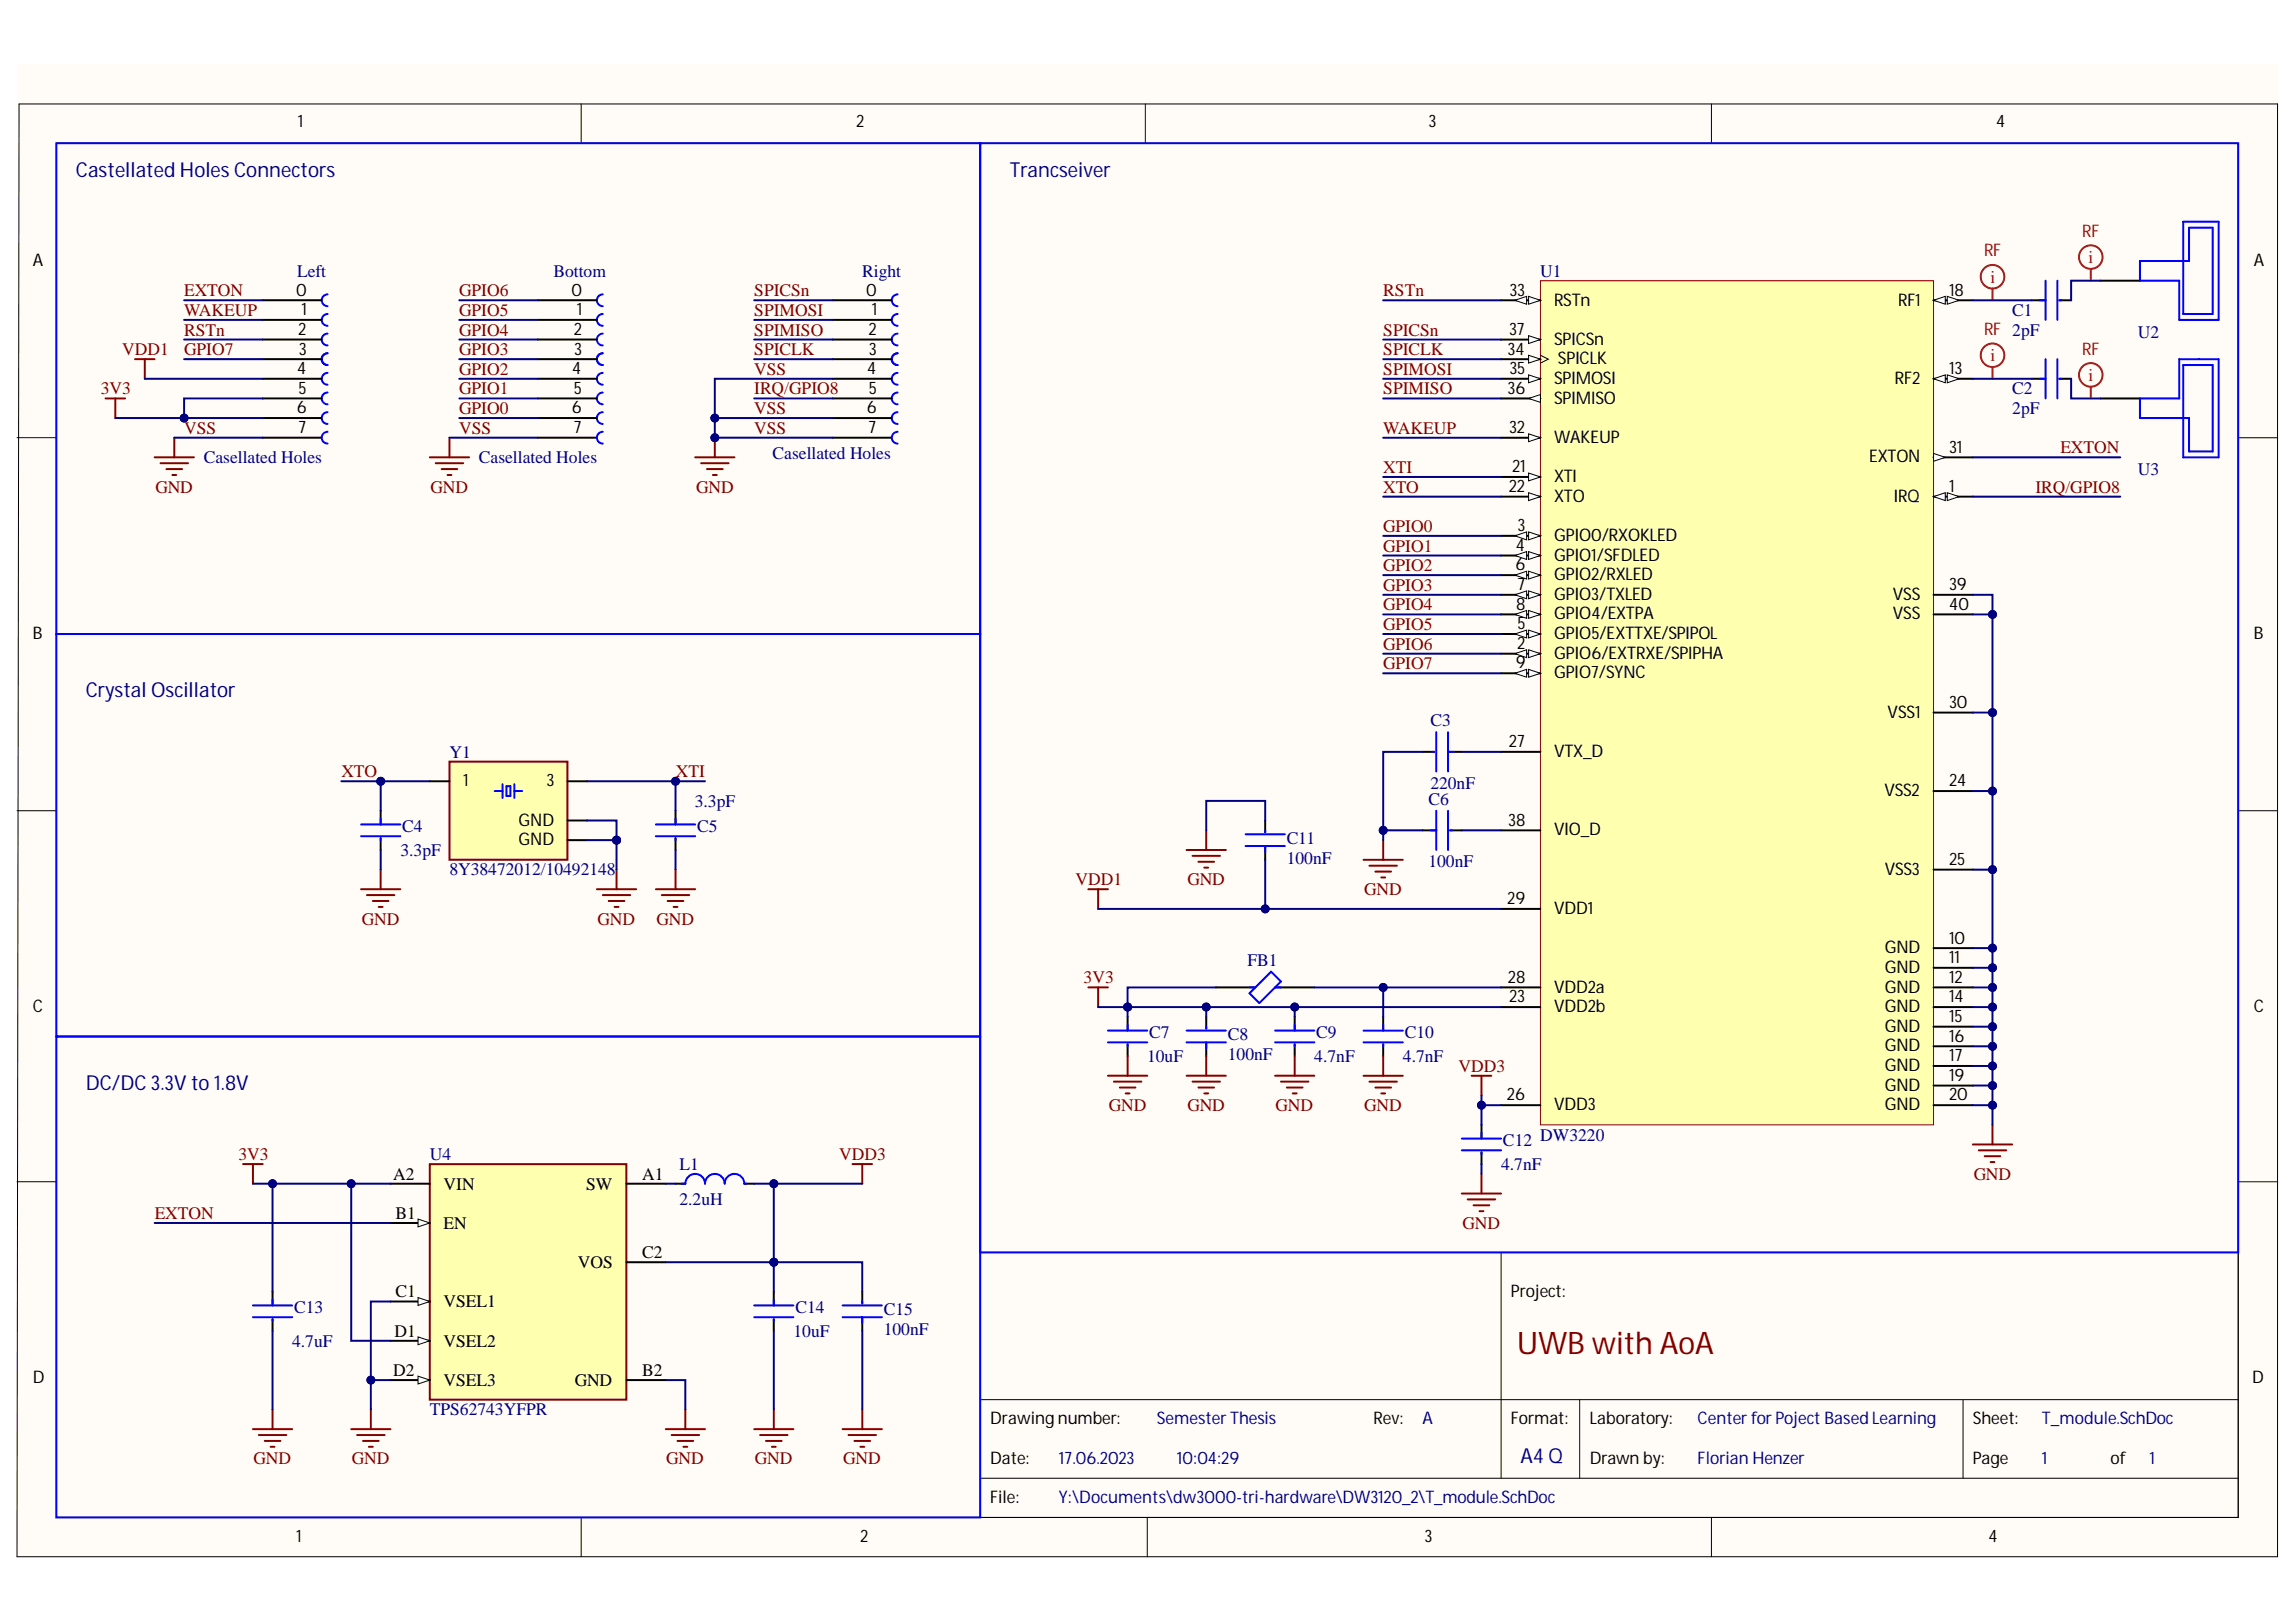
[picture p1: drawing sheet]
<svg xmlns="http://www.w3.org/2000/svg" width="297mm" height="210mm" viewBox="0 0 297 210" stroke-linecap="round" stroke-linejoin="round" font-family="sans-serif">
<defs><g id="words">
<text font-size="4" fill="#800000" x="196.2" y="175.2">UWB with AoA</text>
<g font-size="2.7" fill="#000080">
<text x="9.8" y="22.9">Castellated HolesConnectors</text>
<text x="130.6" y="22.9">Trancseiver</text>
<text x="11.1" y="90.2">Crystal Oscillator</text>
<text x="11.1" y="141">DC/DC 3.3V to 1.8V</text>
<text x="196.7" y="189.3">A4 Q</text>
</g>
<g font-size="2.3" fill="#000080">
<text x="38.4" y="35.8">Left</text>
<text x="71.6" y="35.8">Bottom</text>
<text x="111.5" y="35.8">Right</text>
<text x="199.3" y="35.8">U1</text>
<text x="260.3" y="40.9">C1</text>
<text x="276.6" y="43.7">U2</text>
<text x="260.3" y="53.6">2pF</text>
<text x="260.3" y="51">C2</text>
<text x="26.4" y="59.9">Casellated Holes</text>
<text x="62" y="59.9">Casellated Holes</text>
<text x="100" y="59.4">Casellated Holes</text>
<text x="276.6" y="61.5">U3</text>
<text x="185.1" y="94">C3</text>
<text x="58.1" y="98">Y1</text>
<text x="52" y="107.7">C4</text>
<text x="89.9" y="104.4">3.3pF</text>
<text x="90.2" y="107.7">C5</text>
<text x="184.8" y="104.1">C6</text>
<text x="185.1" y="102.1">220nF</text>
<text x="51.8" y="110.7">3.3pF</text>
<text x="58.1" y="113.3">8Y38472012/10492148</text>
<text x="166.5" y="111.7">100nF</text>
<text x="166.5" y="109.2">C11</text>
<text x="184.8" y="112.3">100nF</text>
<text x="161.4" y="125">FB1</text>
<text x="148.4" y="137.4">10uF</text>
<text x="148.7" y="134.4">C7</text>
<text x="158.9" y="137.2">100nF</text>
<text x="158.9" y="134.6">C8</text>
<text x="170" y="137.4">4.7nF</text>
<text x="170.3" y="134.4">C9</text>
<text x="181.5" y="137.4">4.7nF</text>
<text x="181.8" y="134.4">C10</text>
<text x="194.4" y="148.4">C12</text>
<text x="199.3" y="147.6">DW3220</text>
<text x="55.6" y="150.1">U4</text>
<text x="87.9" y="156">2.2uH</text>
<text x="87.9" y="151.4">L1</text>
<text x="194.2" y="151.4">4.7nF</text>
<text x="38" y="170">C13</text>
<text x="102.7" y="173">10uF</text>
<text x="102.9" y="170">C14</text>
<text x="114.3" y="172.8">100nF</text>
<text x="114.3" y="170.2">C15</text>
<text x="37.8" y="174.3">4.7uF</text>
<text x="55.6" y="183.2">TPS62743YFPR</text>
</g>
<g font-size="2.3" fill="#f00">
<text x="270.2" y="34">i</text>
<text x="257.5" y="36.6">i</text>
<text x="257.5" y="46.7">i</text>
<text x="270.2" y="49.3">i</text>
</g>
<g font-size="2.3" fill="#800000">
<text x="23.8" y="38.4">EXTON</text>
<text x="23.8" y="40.9">WAKEUP</text>
<text x="59.4" y="38.4">GPIO6</text>
<text x="59.4" y="40.9">GPIO5</text>
<text x="97.6" y="40.9">SPIMOSI</text>
<text x="97.6" y="38.4">SPICSn</text>
<text x="179" y="38.4">RSTn</text>
<text x="15.8" y="46">VDD1</text>
<text x="23.8" y="43.4">RSTn</text>
<text x="23.8" y="46">GPIO7</text>
<text x="59.4" y="43.4">GPIO4</text>
<text x="59.4" y="46">GPIO3</text>
<text x="97.6" y="46">SPICLK</text>
<text x="97.6" y="43.4">SPIMISO</text>
<text x="179" y="43.4">SPICSn</text>
<text x="179" y="46">SPICLK</text>
<text x="13" y="51">3V3</text>
<text x="59.4" y="48.5">GPIO2</text>
<text x="59.4" y="51">GPIO1</text>
<text x="59.4" y="53.6">GPIO0</text>
<text x="97.6" y="53.6">VSS</text>
<text x="97.6" y="51">IRQ/GPIO8</text>
<text x="97.6" y="48.5">VSS</text>
<text x="179" y="48.5">SPIMOSI</text>
<text x="179" y="51">SPIMISO</text>
<text x="23.8" y="56.1">VSS</text>
<text x="59.4" y="56.1">VSS</text>
<text x="97.6" y="56.1">VSS</text>
<text x="179" y="56.1">WAKEUP</text>
<text x="266.6" y="58.6">EXTON</text>
<text x="20.1" y="63.8">GND</text>
<text x="55.7" y="63.8">GND</text>
<text x="90.1" y="63.8">GND</text>
<text x="179" y="61.2">XTI</text>
<text x="179" y="63.8">XTO</text>
<text x="263.3" y="63.8">IRQ/GPIO8</text>
<text x="179" y="71.4">GPIO1</text>
<text x="179" y="68.8">GPIO0</text>
<text x="179" y="76.4">GPIO3</text>
<text x="179" y="73.9">GPIO2</text>
<text x="179" y="81.5">GPIO5</text>
<text x="179" y="79">GPIO4</text>
<text x="179" y="84.1">GPIO6</text>
<text x="179" y="86.6">GPIO7</text>
<text x="44.2" y="100.6">XTO</text>
<text x="87.4" y="100.6">XTI</text>
<text x="46.8" y="119.7">GND</text>
<text x="77.3" y="119.7">GND</text>
<text x="84.9" y="119.7">GND</text>
<text x="139.1" y="114.5">VDD1</text>
<text x="153.6" y="114.5">GND</text>
<text x="176.5" y="115.8">GND</text>
<text x="140.2" y="127.3">3V3</text>
<text x="143.5" y="143.8">GND</text>
<text x="153.6" y="143.8">GND</text>
<text x="165" y="143.8">GND</text>
<text x="176.5" y="143.8">GND</text>
<text x="188.7" y="138.7">VDD3</text>
<text x="30.8" y="150.1">3V3</text>
<text x="108.6" y="150.1">VDD3</text>
<text x="255.3" y="152.7">GND</text>
<text x="20" y="157.7">EXTON</text>
<text x="189.2" y="159">GND</text>
<text x="32.8" y="189.5">GND</text>
<text x="45.5" y="189.5">GND</text>
<text x="86.2" y="189.5">GND</text>
<text x="97.7" y="189.5">GND</text>
<text x="109.1" y="189.5">GND</text>
</g>
<g font-size="2.3">
<text x="50.9" y="152.7">A2</text>
<text x="57.4" y="153.9">VIN</text>
<text x="75.8" y="153.9">SW</text>
<text x="83.1" y="152.7">A1</text>
<text x="51.2" y="157.7">B1</text>
<text x="57.4" y="159">EN</text>
<text x="51.2" y="167.9">C1</text>
<text x="74.8" y="164.1">VOS</text>
<text x="83.1" y="162.8">C2</text>
<text x="51" y="173">D1</text>
<text x="57.4" y="169.2">VSEL1</text>
<text x="50.9" y="178.1">D2</text>
<text x="57.4" y="174.3">VSEL2</text>
<text x="57.4" y="179.3">VSEL3</text>
<text x="74.4" y="179.3">GND</text>
<text x="83.1" y="178.1">B2</text>
</g>
<g font-size="2.2">
<text x="38.6" y="16.4">1</text>
<text x="110.8" y="16.4">2</text>
<text x="184.8" y="16.4">3</text>
<text x="258.3" y="16.4">4</text>
<text x="4.2" y="34.4">A</text>
<text x="291.6" y="34.4">A</text>
<text x="38.3" y="38.3">0</text>
<text x="39" y="40.8">1</text>
<text x="73.9" y="38.3">0</text>
<text x="74.6" y="40.8">1</text>
<text x="112.1" y="38.3">0</text>
<text x="112.8" y="40.8">1</text>
<text x="195.3" y="38.3">33</text>
<text x="201" y="39.5">RSTn</text>
<text x="245.6" y="39.5">RF1</text>
<text x="252.2" y="38.3">18</text>
<text x="38.6" y="43.3">2</text>
<text x="38.7" y="45.9">3</text>
<text x="74.2" y="43.3">2</text>
<text x="74.3" y="45.9">3</text>
<text x="112.4" y="43.3">2</text>
<text x="112.4" y="45.9">3</text>
<text x="195" y="45.9">34</text>
<text x="195.2" y="43.3">37</text>
<text x="201" y="44.6">SPICSn</text>
<text x="201.6" y="47.1">SPICLK</text>
<text x="38.4" y="53.5">6</text>
<text x="38.4" y="48.4">4</text>
<text x="38.6" y="51">5</text>
<text x="74" y="53.5">6</text>
<text x="74" y="48.4">4</text>
<text x="74.2" y="51">5</text>
<text x="112.1" y="53.5">6</text>
<text x="112.2" y="48.4">4</text>
<text x="112.4" y="51">5</text>
<text x="195" y="51">36</text>
<text x="195.3" y="48.4">35</text>
<text x="201" y="49.7">SPIMOSI</text>
<text x="201" y="52.2">SPIMISO</text>
<text x="245.1" y="49.7">RF2</text>
<text x="252.2" y="48.4">13</text>
<text x="38.6" y="56">7</text>
<text x="74.2" y="56">7</text>
<text x="112.4" y="56">7</text>
<text x="195.2" y="56">32</text>
<text x="201" y="57.3">WAKEUP</text>
<text x="241.8" y="59.8">EXTON</text>
<text x="252.2" y="58.6">31</text>
<text x="195.2" y="63.7">22</text>
<text x="195.6" y="61.1">21</text>
<text x="201" y="62.4">XTI</text>
<text x="201" y="64.9">XTO</text>
<text x="245" y="64.9">IRQ</text>
<text x="252.2" y="63.7">1</text>
<text x="196.1" y="71.3">4</text>
<text x="196.3" y="68.8">3</text>
<text x="201" y="70">GPIO0/RXOKLED</text>
<text x="196.1" y="73.8">6</text>
<text x="196.3" y="76.4">7</text>
<text x="201" y="72.6">GPIO1/SFDLED</text>
<text x="201" y="75.1">GPIO2/RXLED</text>
<text x="201" y="77.6">GPIO3/TXLED</text>
<text x="244.9" y="77.6">VSS</text>
<text x="252.2" y="76.4">39</text>
<text x="4.2" y="82.7">B</text>
<text x="196.1" y="78.9">8</text>
<text x="196.3" y="84">2</text>
<text x="196.3" y="81.4">5</text>
<text x="201" y="82.7">GPIO5/EXTTXE/SPIPOL</text>
<text x="201" y="80.2">GPIO4/EXTPA</text>
<text x="244.9" y="80.2">VSS</text>
<text x="252.2" y="78.9">40</text>
<text x="291.6" y="82.7">B</text>
<text x="196.1" y="86.5">9</text>
<text x="201" y="85.2">GPIO6/EXTRXE/SPIPHA</text>
<text x="201" y="87.8">GPIO7/SYNC</text>
<text x="244.2" y="92.9">VSS1</text>
<text x="252.2" y="91.6">30</text>
<text x="59.9" y="101.8">1</text>
<text x="70.7" y="101.8">3</text>
<text x="195.2" y="96.7">27</text>
<text x="201" y="98">VTX_D</text>
<text x="252.2" y="101.8">24</text>
<text x="67.1" y="106.8">GND</text>
<text x="195.1" y="106.8">38</text>
<text x="243.8" y="103">VSS2</text>
<text x="67.1" y="109.4">GND</text>
<text x="201" y="108.1">VIO_D</text>
<text x="243.8" y="113.2">VSS3</text>
<text x="252.2" y="111.9">25</text>
<text x="195" y="117">29</text>
<text x="201" y="118.3">VDD1</text>
<text x="243.8" y="123.4">GND</text>
<text x="243.8" y="125.9">GND</text>
<text x="252.2" y="122.1">10</text>
<text x="252.2" y="124.6">11</text>
<text x="4.2" y="131">C</text>
<text x="195.1" y="127.2">28</text>
<text x="195.2" y="129.7">23</text>
<text x="201" y="128.4">VDD2a</text>
<text x="201" y="131">VDD2b</text>
<text x="243.8" y="128.4">GND</text>
<text x="243.8" y="131">GND</text>
<text x="252.2" y="127.2">12</text>
<text x="252.2" y="129.7">14</text>
<text x="291.6" y="131">C</text>
<text x="243.8" y="133.5">GND</text>
<text x="243.8" y="136.1">GND</text>
<text x="252.2" y="132.3">15</text>
<text x="252.2" y="134.8">16</text>
<text x="252.2" y="137.3">17</text>
<text x="195" y="142.4">26</text>
<text x="201" y="143.7">VDD3</text>
<text x="243.8" y="138.6">GND</text>
<text x="243.8" y="141.1">GND</text>
<text x="243.8" y="143.7">GND</text>
<text x="252.2" y="139.9">19</text>
<text x="252.2" y="142.4">20</text>
<text x="195.5" y="167.8">Project:</text>
<text x="4.2" y="179">D</text>
<text x="291.4" y="179">D</text>
<text x="128.1" y="184.3">Drawing number:</text>
<text x="177.7" y="184.3">Rev:</text>
<text x="195.5" y="184.3">Format:</text>
<text x="205.7" y="184.3">Laboratory:</text>
<text x="255.2" y="184.3">Sheet:</text>
<text x="128.1" y="189.4">Date:</text>
<text x="205.7" y="189.4">Drawn by:</text>
<text x="255.2" y="189.4">Page</text>
<text x="273" y="189.4">of</text>
<text x="128.1" y="194.5">File:</text>
<text x="38.3" y="199.6">1</text>
<text x="111.3" y="199.6">2</text>
<text x="184.3" y="199.6">3</text>
<text x="257.2" y="199.6">4</text>
</g>
<g font-size="2.2" fill="#f00">
<text x="256.7" y="33.2">RF</text>
<text x="269.4" y="30.6">RF</text>
<text x="256.7" y="43.3">RF 2pF</text>
<text x="269.4" y="45.9">RF</text>
</g>
<g font-size="2.2" fill="#000080">
<text x="149.7" y="184.3">SemesterThesis</text>
<text x="184" y="184.3">A</text>
<text x="219.6" y="184.3">CenterforPojectBased Learning</text>
<text x="264.1" y="184.3">T_module.SchDoc</text>
<text x="137" y="189.4">17.06.2023</text>
<text x="152.3" y="189.4">10:04:29</text>
<text x="219.6" y="189.4">Florian Henzer</text>
<text x="264.1" y="189.4">1</text>
<text x="278.1" y="189.4">1</text>
<text x="137" y="194.5">Y:\Documents\dw3000-tri-hardware\DW3120_2\T_module.SchDoc</text>
</g>
</g></defs>
<g fill="#fffcf8">
<path d="M2.2 8.4h292.5v193.1h-292.5z" fill-rule="evenodd"/>
<path d="M2.2 8.4h292.5v193.1h-292.5z" fill-rule="evenodd"/>
</g>
<g fill="none" stroke="#000" stroke-width=".13">
<path d="M2.5 13.5h292.2v188h-292.5zM7.3 18.5h282.3v177.9h-282.3zM75.2 13.5v5M148.2 13.5v5M221.4 13.5v5M2.2 56.6h5.1M289.6 56.6h5.1M2.2 104.9h5.1M289.6 104.9h5.1M2.2 152.9h5.1M289.6 152.9h5.1M194.2 162.1v29.2"/>
<path d="M289.6 162.1h-162.8v34.3M75.2 196.4v5.1M126.8 181.1h162.8M126.8 191.3h162.8M148.4 196.4v5.1M204.4 181.1v10.2M221.4 196.4v5.1M254 181.1v10.2"/>
</g>
<g fill="none" stroke="#00f" stroke-width=".25">
<path d="M7.3 18.5h119.5v63.5h-119.5zM42.4 38.1a.76 .76 0 0 0-.8 .8 .76 .76 0 0 0 .8 .7M78 38.1a.76 .76 0 0 0-.8 .8 .76 .76 0 0 0 .8 .7M116.1 38.1a.76 .76 0 0 0-.7 .8 .76 .76 0 0 0 .7 .7M42.4 40.6a.76 .76 0 0 0-.8 .8 .76 .76 0 0 0 .8 .8M42.4 45.7a.76 .76 0 0 0-.8 .8 .76 .76 0 0 0 .8 .7M42.4 43.2a.76 .76 0 0 0-.8 .7 .76 .76 0 0 0 .8 .8M42.4 48.3a.76 .76 0 0 0-.8 .7 .76 .76 0 0 0 .8 .8M42.4 53.3a.76 .76 0 0 0-.8 .8 .76 .76 0 0 0 .8 .8M42.4 50.8a.76 .76 0 0 0-.8 .8 .76 .76 0 0 0 .8 .7M42.4 55.9a.76 .76 0 0 0-.8 .7 .76 .76 0 0 0 .8 .8M78 40.6a.76 .76 0 0 0-.8 .8 .76 .76 0 0 0 .8 .8"/>
<path d="M78 45.7a.76 .76 0 0 0-.8 .8 .76 .76 0 0 0 .8 .7M78 43.2a.76 .76 0 0 0-.8 .7 .76 .76 0 0 0 .8 .8M78 48.3a.76 .76 0 0 0-.8 .7 .76 .76 0 0 0 .8 .8M78 53.3a.76 .76 0 0 0-.8 .8 .76 .76 0 0 0 .8 .8M78 50.8a.76 .76 0 0 0-.8 .8 .76 .76 0 0 0 .8 .7M78 55.9a.76 .76 0 0 0-.8 .7 .76 .76 0 0 0 .8 .8M116.1 40.6a.76 .76 0 0 0-.7 .8 .76 .76 0 0 0 .7 .8M116.1 45.7a.76 .76 0 0 0-.7 .8 .76 .76 0 0 0 .7 .7M116.1 43.2a.76 .76 0 0 0-.7 .7 .76 .76 0 0 0 .7 .8M116.1 48.3a.76 .76 0 0 0-.7 .7 .76 .76 0 0 0 .7 .8M116.1 53.3a.76 .76 0 0 0-.7 .8 .76 .76 0 0 0 .7 .8M116.1 50.8a.76 .76 0 0 0-.7 .8 .76 .76 0 0 0 .7 .7"/>
<path d="M116.1 55.9a.76 .76 0 0 0-.7 .7 .76 .76 0 0 0 .7 .8"/>
</g>
<g fill="none" stroke="#000" stroke-width=".25">
<path d="M34 38.9h7.6M69.6 38.9h7.6M107.7 38.9h7.7M34 41.4h7.6M34 46.5h7.6M34 49h7.6M34 51.6h7.6M34 54.1h7.6M34 56.6h7.6M34 43.9h7.6M69.6 41.4h7.6M69.6 46.5h7.6"/>
<path d="M69.6 49h7.6M69.6 51.6h7.6M69.6 54.1h7.6M69.6 56.6h7.6M69.6 43.9h7.6M107.7 41.4h7.7M107.7 43.9h7.7M107.7 46.5h7.7M107.7 49h7.7M107.7 51.6h7.7M107.7 54.1h7.7M107.7 56.6h7.7"/>
</g>
<path d="M199.3 36.3h50.8v109.3h-50.8z" fill-rule="evenodd" fill="#ffffb0"/>
<path d="M199.3 36.3h50.8v109.3h-50.8z" fill="none" stroke="#800000" stroke-width=".13"/>
<path d="M250.1 64.3h5.1" fill="none" stroke="#000" stroke-width=".25"/>
<path d="M250.1 64.3l1.6-.5v1z" fill="#f8fcff"/>
<path d="M250.1 64.3l1.6-.5v1z" fill="none" stroke="#000" stroke-width=".13"/>
<path d="M251.9 63.8l1.6 .5-1.6 .5z" fill="#f8fcff"/>
<path d="M251.9 63.8l1.6 .5-1.6 .5z" fill="none" stroke="#000" stroke-width=".13"/>
<path d="M194.2 84.6h5.1" fill="none" stroke="#000" stroke-width=".25"/>
<path d="M197.8 84.1l1.5 .5-1.5 .5z" fill="#f8fcff"/>
<path d="M197.8 84.1l1.5 .5-1.5 .5z" fill="none" stroke="#000" stroke-width=".13"/>
<path d="M196 84.6l1.5-.5v1z" fill="#f8fcff"/>
<path d="M196 84.6l1.5-.5v1z" fill="none" stroke="#000" stroke-width=".13"/>
<path d="M194.2 69.3h5.1" fill="none" stroke="#000" stroke-width=".25"/>
<path d="M197.8 68.8l1.5 .5-1.5 .6z" fill="#f8fcff"/>
<path d="M197.8 68.8l1.5 .5-1.5 .6z" fill="none" stroke="#000" stroke-width=".13"/>
<path d="M196 69.3l1.5-.5v1.1z" fill="#f8fcff"/>
<path d="M196 69.3l1.5-.5v1.1z" fill="none" stroke="#000" stroke-width=".13"/>
<path d="M194.2 71.9h5.1" fill="none" stroke="#000" stroke-width=".25"/>
<path d="M197.8 71.4l1.5 .5-1.5 .5z" fill="#f8fcff"/>
<path d="M197.8 71.4l1.5 .5-1.5 .5z" fill="none" stroke="#000" stroke-width=".13"/>
<path d="M196 71.9l1.5-.5v1z" fill="#f8fcff"/>
<path d="M196 71.9l1.5-.5v1z" fill="none" stroke="#000" stroke-width=".13"/>
<path d="M194.2 82h5.1" fill="none" stroke="#000" stroke-width=".25"/>
<path d="M197.8 81.5l1.5 .5-1.5 .6z" fill="#f8fcff"/>
<path d="M197.8 81.5l1.5 .5-1.5 .6z" fill="none" stroke="#000" stroke-width=".13"/>
<path d="M196 82l1.5-.5v1.1z" fill="#f8fcff"/>
<path d="M196 82l1.5-.5v1.1z" fill="none" stroke="#000" stroke-width=".13"/>
<path d="M194.2 74.4h5.1" fill="none" stroke="#000" stroke-width=".25"/>
<path d="M197.8 73.9l1.5 .5-1.5 .5z" fill="#f8fcff"/>
<path d="M197.8 73.9l1.5 .5-1.5 .5z" fill="none" stroke="#000" stroke-width=".13"/>
<path d="M196 74.4l1.5-.5v1z" fill="#f8fcff"/>
<path d="M196 74.4l1.5-.5v1z" fill="none" stroke="#000" stroke-width=".13"/>
<path d="M194.2 77h5.1" fill="none" stroke="#000" stroke-width=".25"/>
<path d="M197.8 76.5l1.5 .5-1.5 .5z" fill="#f8fcff"/>
<path d="M197.8 76.5l1.5 .5-1.5 .5z" fill="none" stroke="#000" stroke-width=".13"/>
<path d="M196 77l1.5-.5v1z" fill="#f8fcff"/>
<path d="M196 77l1.5-.5v1z" fill="none" stroke="#000" stroke-width=".13"/>
<path d="M194.2 79.5h5.1" fill="none" stroke="#000" stroke-width=".25"/>
<path d="M197.8 79l1.5 .5-1.5 .5z" fill="#f8fcff"/>
<path d="M197.8 79l1.5 .5-1.5 .5z" fill="none" stroke="#000" stroke-width=".13"/>
<path d="M196 79.5l1.5-.5v1z" fill="#f8fcff"/>
<path d="M196 79.5l1.5-.5v1z" fill="none" stroke="#000" stroke-width=".13"/>
<path d="M194.2 87.1h5.1" fill="none" stroke="#000" stroke-width=".25"/>
<path d="M197.8 86.6l1.5 .5-1.5 .5z" fill="#f8fcff"/>
<path d="M197.8 86.6l1.5 .5-1.5 .5z" fill="none" stroke="#000" stroke-width=".13"/>
<path d="M196 87.1l1.5-.5v1z" fill="#f8fcff"/>
<path d="M196 87.1l1.5-.5v1z" fill="none" stroke="#000" stroke-width=".13"/>
<path d="M250.1 49h5.1M250.1 122.7h5.1M250.1 125.2h5.1M250.1 127.8h5.1M250.1 130.3h5.1M250.1 132.9h5.1M250.1 135.4h5.1M250.1 137.9h5.1M250.1 140.5h5.1M250.1 143h5.1" fill="none" stroke="#000" stroke-width=".25"/>
<path d="M250.1 49l1.6-.5v1z" fill="#f8fcff"/>
<path d="M250.1 49l1.6-.5v1z" fill="none" stroke="#000" stroke-width=".13"/>
<path d="M251.9 48.5l1.6 .5-1.6 .5z" fill="#f8fcff"/>
<path d="M251.9 48.5l1.6 .5-1.6 .5z" fill="none" stroke="#000" stroke-width=".13"/>
<path d="M250.1 38.9h5.1" fill="none" stroke="#000" stroke-width=".25"/>
<path d="M250.1 38.9l1.6-.5v1z" fill="#f8fcff"/>
<path d="M250.1 38.9l1.6-.5v1z" fill="none" stroke="#000" stroke-width=".13"/>
<path d="M251.9 38.4l1.6 .5-1.6 .5z" fill="#f8fcff"/>
<path d="M251.9 38.4l1.6 .5-1.6 .5z" fill="none" stroke="#000" stroke-width=".13"/>
<path d="M194.2 61.7h5.1" fill="none" stroke="#000" stroke-width=".25"/>
<path d="M197.8 61.2l1.5 .5-1.5 .5z" fill="#f8fcff"/>
<path d="M197.8 61.2l1.5 .5-1.5 .5z" fill="none" stroke="#000" stroke-width=".13"/>
<path d="M194.2 64.3h5.1" fill="none" stroke="#000" stroke-width=".25"/>
<path d="M197.8 63.8l1.5 .5-1.5 .5z" fill="#f8fcff"/>
<path d="M197.8 63.8l1.5 .5-1.5 .5z" fill="none" stroke="#000" stroke-width=".13"/>
<path d="M250.1 59.2h5.1M194.2 97.3h5.1M250.1 92.2h5.1M194.2 117.6h5.1M250.1 102.4h5.1M250.1 112.5h5.1M194.2 127.8h5.1M194.2 130.3h5.1M194.2 143h5.1" fill="none" stroke="#000" stroke-width=".25"/>
<path d="M250.1 58.7l1.6 .5-1.6 .5z" fill="#f8fcff"/>
<path d="M250.1 58.7l1.6 .5-1.6 .5z" fill="none" stroke="#000" stroke-width=".13"/>
<path d="M194.2 56.6h5.1" fill="none" stroke="#000" stroke-width=".25"/>
<path d="M197.8 56.1l1.5 .5-1.5 .6z" fill="#f8fcff"/>
<path d="M197.8 56.1l1.5 .5-1.5 .6z" fill="none" stroke="#000" stroke-width=".13"/>
<path d="M194.2 38.9h5.1" fill="none" stroke="#000" stroke-width=".25"/>
<path d="M197.8 38.4l1.5 .5-1.5 .5z" fill="#f8fcff"/>
<path d="M197.8 38.4l1.5 .5-1.5 .5z" fill="none" stroke="#000" stroke-width=".13"/>
<path d="M196 38.9l1.5-.5v1z" fill="#f8fcff"/>
<path d="M196 38.9l1.5-.5v1z" fill="none" stroke="#000" stroke-width=".13"/>
<path d="M194.2 46.5h5.1" fill="none" stroke="#000" stroke-width=".25"/>
<path d="M197.8 46l1.5 .5-1.5 .5z" fill="#f8fcff"/>
<path d="M197.8 46l1.5 .5-1.5 .5zM199.3 46l1 .5-1 .5" fill="none" stroke="#000" stroke-width=".13"/>
<path d="M194.2 49h5.1" fill="none" stroke="#000" stroke-width=".25"/>
<path d="M197.8 48.5l1.5 .5-1.5 .5z" fill="#f8fcff"/>
<path d="M197.8 48.5l1.5 .5-1.5 .5z" fill="none" stroke="#000" stroke-width=".13"/>
<path d="M194.2 51.6h5.1" fill="none" stroke="#000" stroke-width=".25"/>
<path d="M197.8 51.6l1.5-.5v1z" fill="#f8fcff"/>
<path d="M197.8 51.6l1.5-.5v1z" fill="none" stroke="#000" stroke-width=".13"/>
<path d="M194.2 43.9h5.1" fill="none" stroke="#000" stroke-width=".25"/>
<path d="M197.8 43.4l1.5 .5-1.5 .6z" fill="#f8fcff"/>
<path d="M197.8 43.4l1.5 .5-1.5 .6z" fill="none" stroke="#000" stroke-width=".13"/>
<path d="M262.9 38.9h1.7M266.4 38.9h1.5M271.8 36.3h5M262.9 49h1.7M266.4 49h1.5M271.8 51.6h5M250.1 77h5.1M250.1 79.5h5.1M194.2 107.5h5.1" fill="none" stroke="#000" stroke-width=".25"/>
<path d="M263.9 38.9h.7M264.6 36.3v5.1M266.2 36.3v5.1M266.4 38.9h.3M276.8 33.8h6.4v-4.3h3.1v11.1h-3.9v-11.9h4.6v12.7h-5.1v-5.1h-5.1zM263.9 49h.7M264.6 46.5v5.1M266.2 46.5v5.1M266.4 49h.3M276.8 51.6h5.1v-5.1h5.1v12.7h-4.6v-12h3.9v11.2h-3.1v-4.3h-6.4z" fill="none" stroke="#00f" stroke-width=".25"/>
<g fill="none" stroke="#f00" stroke-width=".25">
<path d="M257.8 37.3v1.6M270.5 34.8v1.5M257.8 47.5v1.5M270.5 50v1.6"/>
<circle cx="257.8" cy="35.8" r="1.53"/>
<circle cx="270.5" cy="33.3" r="1.52"/>
<circle cx="257.8" cy="46" r="1.52"/>
<circle cx="270.5" cy="48.5" r="1.53"/>
</g>
<path d="M255.2 148.1h5.1M256 148.9h3.6M256.8 149.6h2M257.5 150.4h.5M257.8 145.6v2.5" fill="none" stroke="#800000" stroke-width=".25"/>
<path d="M55.6 150.7h25.4v30.4h-25.4z" fill-rule="evenodd" fill="#ffffb0"/>
<path d="M55.6 150.7h25.4v30.4h-25.4z" fill="none" stroke="#800000" stroke-width=".25"/>
<path d="M50.5 153.2h5.1M50.5 168.4h5.1" fill="none" stroke="#000" stroke-width=".25"/>
<path d="M54.1 167.9l1.5 .5-1.5 .5z" fill="#f8fcff"/>
<path d="M54.1 167.9l1.5 .5-1.5 .5z" fill="none" stroke="#000" stroke-width=".13"/>
<path d="M50.5 173.5h5.1" fill="none" stroke="#000" stroke-width=".25"/>
<path d="M54.1 173l1.5 .5-1.5 .5z" fill="#f8fcff"/>
<path d="M54.1 173l1.5 .5-1.5 .5z" fill="none" stroke="#000" stroke-width=".13"/>
<path d="M50.5 178.6h5.1" fill="none" stroke="#000" stroke-width=".25"/>
<path d="M54.1 178.1l1.5 .5-1.5 .5z" fill="#f8fcff"/>
<path d="M54.1 178.1l1.5 .5-1.5 .5z" fill="none" stroke="#000" stroke-width=".13"/>
<path d="M50.5 158.3h5.1" fill="none" stroke="#000" stroke-width=".25"/>
<path d="M54.1 157.8l1.5 .5-1.5 .5z" fill="#f8fcff"/>
<path d="M54.1 157.8l1.5 .5-1.5 .5z" fill="none" stroke="#000" stroke-width=".13"/>
<g fill="none" stroke="#000" stroke-width=".25">
<path d="M184 97.3h1.6M187.3 97.3h1.8M49.2 104.9v1.8M49.2 108.5v1.5M87.4 104.9v1.8M87.4 108.5v1.5M163.7 106.2v1.5M163.7 109.5v1.8M184 107.5h1.8M187.6 107.5h1.5M145.9 131.6v1.8M145.9 135.1v1.6"/>
<path d="M156.1 131.6v1.5M156.1 134.9v1.8M157.3 127.8h5.1M165 127.8h5M167.5 131.6v1.8M167.5 135.1v1.6M178.9 131.6v1.8M178.9 135.1v1.6M81 153.2h5.1M87.4 153.2h1.3M96.3 153.2h1.3M191.7 145.6v1.7"/>
<path d="M191.7 149.1v1.6M35.3 167.2v1.7M35.3 170.7v1.5M81 163.3h5.1M81 178.6h5.1M100.1 167.2v1.7M100.1 170.7v1.5M111.6 167.2v1.5M111.6 170.5v1.7"/>
</g>
<g fill="none" stroke="#800000" stroke-width=".25">
<path d="M20 59.2h5.1M20.8 59.9h3.5M22.5 56.6v2.6M55.6 59.2h5.1M56.4 59.9h3.5M58.1 56.6v2.6M89.9 59.2h5.1M90.7 59.9h3.6M92.5 56.6v2.6M21.5 60.7h2.1M22.3 61.5h.5M57.1 60.7h2.1"/>
<path d="M57.9 61.5h.5M91.5 60.7h2M92.2 61.5h.5M46.7 115.1h5.1M47.5 115.8h3.5M48.2 116.6h2.1M49 117.4h.5M49.2 112.5v2.6M77.2 115.1h5.1M78 115.8h3.5M78.7 116.6h2.1M79.5 117.4h.5"/>
<path d="M79.8 112.5v2.6M84.9 115.1h5M85.6 115.8h3.6M86.4 116.6h2M87.1 117.4h.5M87.4 112.5v2.6M153.5 110h5.1M154.3 110.8h3.5M155 111.5h2.1M155.8 112.3h.5M156.1 107.5v2.5M176.4 111.3h5.1"/>
<path d="M177.2 112h3.5M177.9 112.8h2.1M178.7 113.6h.5M178.9 108.7v2.6M143.3 139.2h5.1M144.1 140h3.6M145.9 136.7v2.5M153.5 139.2h5.1M154.3 140h3.5M156.1 136.7v2.5M165 139.2h5M165.7 140h3.6"/>
<path d="M167.5 136.7v2.5M176.4 139.2h5.1M177.2 140h3.5M178.9 136.7v2.5M190.4 139.2h2.5M191.7 139.2v2.6M110.3 150.6h2.5M111.6 150.6v2.6M144.9 140.7h2M145.6 141.5h.5M155 140.7h2.1M155.8 141.5h.5"/>
<path d="M166.5 140.7h2M167.2 141.5h.6M177.9 140.7h2.1M178.7 141.5h.5M189.1 154.5h5.1M189.9 155.2h3.5M190.6 156h2.1M191.4 156.7h.5M191.7 151.9v2.6M32.7 184.9h5.1M33.5 185.7h3.5M34.2 186.5h2.1"/>
<path d="M35 187.2h.5M35.3 182.4v2.5M45.4 184.9h5.1M46.2 185.7h3.6M47 186.5h2M47.7 187.2h.5M48 182.4v2.5M86.1 184.9h5.1M86.9 185.7h3.6M87.6 186.5h2.1M88.4 187.2h.5M88.7 182.4v2.5"/>
<path d="M97.6 184.9h5M98.3 185.7h3.6M99.1 186.5h2M99.9 187.2h.5M100.1 182.4v2.5M109 184.9h5.1M109.8 185.7h3.5M110.5 186.5h2.1M111.3 187.2h.5M111.6 182.4v2.5"/>
</g>
<g fill="none" stroke="#00f" stroke-width=".25">
<path d="M126.8 18.5h162.8v143.6h-162.8zM7.3 82h119.5v52.1h-119.5zM185.3 97.3h.3M185.8 94.8v5M187.3 94.8v5M187.3 97.3h.8M46.7 106.7h5.1M46.7 108.2h5.1M49.2 105.9v.8M49.2 108.5v.2M84.9 106.7h5M84.9 108.2h5"/>
<path d="M87.4 105.9v.8M87.4 108.5v.2M161.1 109.5h5.1M161.1 108h5.1M163.7 107.5v.2M163.7 109.5v.8M185.1 107.5h.7M185.8 104.9v5.1M187.3 104.9v5.1M187.6 107.5h.2M7.3 134.1h119.5v62.3h-119.5zM143.3 134.9h5.1"/>
<path d="M143.3 133.4h5.1M145.9 132.6v.8M145.9 135.1v.3M153.5 134.9h5.1M153.5 133.4h5.1M156.1 132.9v.2M156.1 134.9v.8M161.7 128.5l2.7-2.8 1.3 1.3-2.8 2.8zM161.7 127.8h.7M165 134.9h5M165 133.4h5M165 127.8h.7"/>
<path d="M167.5 132.6v.8M167.5 135.1v.3M176.4 134.9h5.1M176.4 133.4h5.1M178.9 132.6v.8M178.9 135.1v.3M88.2 153.2h.5a1.27 1.27 0 0 1 1.2-1.3 1.27 1.27 0 0 1 1.3 1.3 1.27 1.27 0 0 1 1.3-1.3 1.27 1.27 0 0 1 1.3 1.3 1.27 1.27 0 0 1 1.2-1.3 1.27 1.27 0 0 1 1.3 1.3h.2M189.1 147.3h5.1M189.1 148.9h5.1M191.7 146.6v.7M191.7 149.1v.3M32.7 168.9h5.1"/>
<path d="M32.7 170.5h5.1M35.3 168.2v.7M35.3 170.7v.3M97.6 168.9h5M97.6 170.5h5M100.1 168.2v.7M100.1 170.7v.3M109 168.9h5.1M109 170.5h5.1M111.6 168.4v.3M111.6 170.5v.7"/>
</g>
<circle cx="92.5" cy="56.6" r=".51" fill="#000080"/>
<circle cx="92.5" cy="56.6" r=".51" fill="none" stroke="#000080" stroke-width=".13"/>
<path d="M13.6 51.6h2.6M14.9 51.6v2.5M17.5 46.5h2.5M18.7 46.5v2.5" fill="none" stroke="#800000" stroke-width=".25"/>
<path d="M58.1 98.6h15.3v12.7h-15.3z" fill-rule="evenodd" fill="#ffffb0"/>
<path d="M58.1 98.6h15.3v12.7h-15.3zM140.8 115.1h2.5M142.1 115.1v2.5M140.8 127.8h2.5M142.1 127.8v2.5M31.4 150.6h2.6M32.7 150.6v2.6" fill="none" stroke="#800000" stroke-width=".25"/>
<path d="M64 102.4h1M65 101.5v1.8M65.5 101.7h.5v1.3h-.5zM66.5 102.4h1.1M66.5 101.5v1.8" fill="none" stroke="#00f" stroke-width=".25"/>
<path d="M55.6 101.1h2.5M73.4 101.1h2.5M73.4 106.2h2.5M73.4 108.7h2.5" fill="none" stroke="#000" stroke-width=".25"/>
<g fill="none" stroke="#000080" stroke-width=".25">
<path d="M23.8 38.9h10.2M59.4 38.9h10.2M97.6 38.9h10.1M255.2 38.9h7.7M23.8 41.4h10.2M23.8 43.9h10.2M23.8 46.5h10.2M59.4 41.4h10.2M59.4 43.9h10.2M59.4 46.5h10.2M59.4 49h10.2M59.4 51.6h10.2"/>
<path d="M59.4 54.1h10.2M97.6 41.4h10.1M97.6 46.5h10.1M97.6 51.6h10.1M97.6 43.9h10.1M255.2 49h7.7M255.2 102.4h2.6"/>
</g>
<circle cx="257.8" cy="102.4" r=".51" fill="#000080"/>
<circle cx="257.8" cy="102.4" r=".51" fill="none" stroke="#000080" stroke-width=".13"/>
<path d="M255.2 112.5h2.6" fill="none" stroke="#000080" stroke-width=".25"/>
<circle cx="257.8" cy="112.5" r=".51" fill="#000080"/>
<circle cx="257.8" cy="112.5" r=".51" fill="none" stroke="#000080" stroke-width=".13"/>
<path d="M255.2 122.7h2.6" fill="none" stroke="#000080" stroke-width=".25"/>
<circle cx="257.8" cy="122.7" r=".51" fill="#000080"/>
<circle cx="257.8" cy="122.7" r=".51" fill="none" stroke="#000080" stroke-width=".13"/>
<path d="M255.2 125.2h2.6" fill="none" stroke="#000080" stroke-width=".25"/>
<circle cx="257.8" cy="125.2" r=".51" fill="#000080"/>
<circle cx="257.8" cy="125.2" r=".51" fill="none" stroke="#000080" stroke-width=".13"/>
<path d="M255.2 127.8h2.6" fill="none" stroke="#000080" stroke-width=".25"/>
<circle cx="257.8" cy="127.8" r=".51" fill="#000080"/>
<circle cx="257.8" cy="127.8" r=".51" fill="none" stroke="#000080" stroke-width=".13"/>
<path d="M255.2 130.3h2.6" fill="none" stroke="#000080" stroke-width=".25"/>
<circle cx="257.8" cy="130.3" r=".51" fill="#000080"/>
<circle cx="257.8" cy="130.3" r=".51" fill="none" stroke="#000080" stroke-width=".13"/>
<path d="M255.2 132.9h2.6" fill="none" stroke="#000080" stroke-width=".25"/>
<circle cx="257.8" cy="132.9" r=".51" fill="#000080"/>
<circle cx="257.8" cy="132.9" r=".51" fill="none" stroke="#000080" stroke-width=".13"/>
<path d="M255.2 135.4h2.6" fill="none" stroke="#000080" stroke-width=".25"/>
<circle cx="257.8" cy="135.4" r=".51" fill="#000080"/>
<circle cx="257.8" cy="135.4" r=".51" fill="none" stroke="#000080" stroke-width=".13"/>
<path d="M255.2 137.9h2.6" fill="none" stroke="#000080" stroke-width=".25"/>
<circle cx="257.8" cy="137.9" r=".51" fill="#000080"/>
<circle cx="257.8" cy="137.9" r=".51" fill="none" stroke="#000080" stroke-width=".13"/>
<path d="M255.2 140.5h2.6" fill="none" stroke="#000080" stroke-width=".25"/>
<circle cx="257.8" cy="140.5" r=".51" fill="#000080"/>
<circle cx="257.8" cy="140.5" r=".51" fill="none" stroke="#000080" stroke-width=".13"/>
<path d="M255.2 143h2.6" fill="none" stroke="#000080" stroke-width=".25"/>
<circle cx="257.8" cy="143" r=".51" fill="#000080"/>
<circle cx="257.8" cy="143" r=".51" fill="none" stroke="#000080" stroke-width=".13"/>
<path d="M255.2 79.5h2.6" fill="none" stroke="#000080" stroke-width=".25"/>
<circle cx="257.8" cy="79.5" r=".51" fill="#000080"/>
<circle cx="257.8" cy="79.5" r=".51" fill="none" stroke="#000080" stroke-width=".13"/>
<g fill="none" stroke="#000080" stroke-width=".25">
<path d="M178.9 38.9h15.3M178.9 46.5h15.3M178.9 43.9h15.3M178.9 49h15.3M178.9 51.6h15.3M178.9 56.6h15.3M255.2 59.2h19.1M178.9 79.5h15.3M178.9 77h15.3M178.9 74.4h15.3M178.9 71.9h15.3M178.9 69.3h15.3"/>
<path d="M178.9 64.3h15.3M178.9 61.7h15.3M255.2 64.3h19.1M178.9 82h15.3M75.9 108.7h3.9M20 158.3h30.5M86.1 178.6h2.6v3.8"/>
</g>
<circle cx="79.8" cy="108.7" r=".51" fill="#000080"/>
<circle cx="79.8" cy="108.7" r=".51" fill="none" stroke="#000080" stroke-width=".13"/>
<path d="M75.9 106.2h3.9v2.5" fill="none" stroke="#000080" stroke-width=".25"/>
<circle cx="79.8" cy="108.7" r=".51" fill="#000080"/>
<circle cx="79.8" cy="108.7" r=".51" fill="none" stroke="#000080" stroke-width=".13"/>
<path d="M79.8 108.7v3.8" fill="none" stroke="#000080" stroke-width=".25"/>
<circle cx="79.8" cy="108.7" r=".51" fill="#000080"/>
<circle cx="79.8" cy="108.7" r=".51" fill="none" stroke="#000080" stroke-width=".13"/>
<path d="M49.2 101.1v3.8" fill="none" stroke="#000080" stroke-width=".25"/>
<circle cx="49.2" cy="101.1" r=".51" fill="#000080"/>
<circle cx="49.2" cy="101.1" r=".51" fill="none" stroke="#000080" stroke-width=".13"/>
<path d="M87.4 101.1v3.8" fill="none" stroke="#000080" stroke-width=".25"/>
<circle cx="87.4" cy="101.1" r=".51" fill="#000080"/>
<circle cx="87.4" cy="101.1" r=".51" fill="none" stroke="#000080" stroke-width=".13"/>
<path d="M184 97.3h-5.1v10.2h5.1M189.1 97.3h5.1M49.2 110v2.5M87.4 110v2.5M189.1 107.5h5.1" fill="none" stroke="#000080" stroke-width=".25"/>
<circle cx="178.9" cy="107.5" r=".51" fill="#000080"/>
<circle cx="178.9" cy="107.5" r=".51" fill="none" stroke="#000080" stroke-width=".13"/>
<path d="M178.9 107.5v1.2" fill="none" stroke="#000080" stroke-width=".25"/>
<circle cx="178.9" cy="107.5" r=".51" fill="#000080"/>
<circle cx="178.9" cy="107.5" r=".51" fill="none" stroke="#000080" stroke-width=".13"/>
<path d="M163.7 111.3v6.3" fill="none" stroke="#000080" stroke-width=".25"/>
<circle cx="163.7" cy="117.6" r=".51" fill="#000080"/>
<circle cx="163.7" cy="117.6" r=".51" fill="none" stroke="#000080" stroke-width=".13"/>
<path d="M163.7 106.2v-2.6h-7.6v3.9M145.9 130.3v1.3" fill="none" stroke="#000080" stroke-width=".25"/>
<circle cx="145.9" cy="130.3" r=".51" fill="#000080"/>
<circle cx="145.9" cy="130.3" r=".51" fill="none" stroke="#000080" stroke-width=".13"/>
<path d="M156.1 130.3v1.3" fill="none" stroke="#000080" stroke-width=".25"/>
<circle cx="156.1" cy="130.3" r=".51" fill="#000080"/>
<circle cx="156.1" cy="130.3" r=".51" fill="none" stroke="#000080" stroke-width=".13"/>
<path d="M167.5 130.3v1.3" fill="none" stroke="#000080" stroke-width=".25"/>
<circle cx="167.5" cy="130.3" r=".51" fill="#000080"/>
<circle cx="167.5" cy="130.3" r=".51" fill="none" stroke="#000080" stroke-width=".13"/>
<path d="M178.9 127.8v3.8" fill="none" stroke="#000080" stroke-width=".25"/>
<circle cx="178.9" cy="127.8" r=".51" fill="#000080"/>
<circle cx="178.9" cy="127.8" r=".51" fill="none" stroke="#000080" stroke-width=".13"/>
<path d="M191.7 143v2.6" fill="none" stroke="#000080" stroke-width=".25"/>
<circle cx="191.7" cy="143" r=".51" fill="#000080"/>
<circle cx="191.7" cy="143" r=".51" fill="none" stroke="#000080" stroke-width=".13"/>
<path d="M191.7 150.7v1.2M48 178.6h2.5" fill="none" stroke="#000080" stroke-width=".25"/>
<circle cx="48" cy="178.6" r=".51" fill="#000080"/>
<circle cx="48" cy="178.6" r=".51" fill="none" stroke="#000080" stroke-width=".13"/>
<path d="M45.4 153.2v20.3h5.1" fill="none" stroke="#000080" stroke-width=".25"/>
<circle cx="45.4" cy="153.2" r=".51" fill="#000080"/>
<circle cx="45.4" cy="153.2" r=".51" fill="none" stroke="#000080" stroke-width=".13"/>
<path d="M35.3 153.2v14" fill="none" stroke="#000080" stroke-width=".25"/>
<circle cx="35.3" cy="153.2" r=".51" fill="#000080"/>
<circle cx="35.3" cy="153.2" r=".51" fill="none" stroke="#000080" stroke-width=".13"/>
<path d="M86.1 153.2h1.3M35.3 172.2v10.2M100.1 163.3v3.9" fill="none" stroke="#000080" stroke-width=".25"/>
<circle cx="100.1" cy="163.3" r=".51" fill="#000080"/>
<circle cx="100.1" cy="163.3" r=".51" fill="none" stroke="#000080" stroke-width=".13"/>
<path d="M97.6 153.2h2.5v10.1" fill="none" stroke="#000080" stroke-width=".25"/>
<circle cx="100.1" cy="153.2" r=".51" fill="#000080"/>
<circle cx="100.1" cy="153.2" r=".51" fill="none" stroke="#000080" stroke-width=".13"/>
<circle cx="100.1" cy="163.3" r=".51" fill="#000080"/>
<circle cx="100.1" cy="163.3" r=".51" fill="none" stroke="#000080" stroke-width=".13"/>
<path d="M100.1 153.2h11.5M100.1 172.2v10.2M111.6 172.2v10.2" fill="none" stroke="#000080" stroke-width=".25"/>
<circle cx="100.1" cy="153.2" r=".51" fill="#000080"/>
<circle cx="100.1" cy="153.2" r=".51" fill="none" stroke="#000080" stroke-width=".13"/>
<path d="M22.5 56.6h11.5M92.5 54.1h15.2" fill="none" stroke="#000080" stroke-width=".25"/>
<circle cx="92.5" cy="54.1" r=".51" fill="#000080"/>
<circle cx="92.5" cy="54.1" r=".51" fill="none" stroke="#000080" stroke-width=".13"/>
<path d="M58.1 56.6h11.5M178.9 84.6h15.3M178.9 87.1h15.3M191.7 141.8v1.2h2.5" fill="none" stroke="#000080" stroke-width=".25"/>
<circle cx="191.7" cy="143" r=".51" fill="#000080"/>
<circle cx="191.7" cy="143" r=".51" fill="none" stroke="#000080" stroke-width=".13"/>
<path d="M32.7 153.2h17.8" fill="none" stroke="#000080" stroke-width=".25"/>
<circle cx="35.3" cy="153.2" r=".51" fill="#000080"/>
<circle cx="35.3" cy="153.2" r=".51" fill="none" stroke="#000080" stroke-width=".13"/>
<circle cx="45.4" cy="153.2" r=".51" fill="#000080"/>
<circle cx="45.4" cy="153.2" r=".51" fill="none" stroke="#000080" stroke-width=".13"/>
<path d="M50.5 168.4h-2.5v14" fill="none" stroke="#000080" stroke-width=".25"/>
<circle cx="48" cy="178.6" r=".51" fill="#000080"/>
<circle cx="48" cy="178.6" r=".51" fill="none" stroke="#000080" stroke-width=".13"/>
<path d="M86.1 163.3h25.5v3.9" fill="none" stroke="#000080" stroke-width=".25"/>
<circle cx="100.1" cy="163.3" r=".51" fill="#000080"/>
<circle cx="100.1" cy="163.3" r=".51" fill="none" stroke="#000080" stroke-width=".13"/>
<path d="M142.1 130.3h52.1" fill="none" stroke="#000080" stroke-width=".25"/>
<circle cx="145.9" cy="130.3" r=".51" fill="#000080"/>
<circle cx="145.9" cy="130.3" r=".51" fill="none" stroke="#000080" stroke-width=".13"/>
<circle cx="156.1" cy="130.3" r=".51" fill="#000080"/>
<circle cx="156.1" cy="130.3" r=".51" fill="none" stroke="#000080" stroke-width=".13"/>
<circle cx="167.5" cy="130.3" r=".51" fill="#000080"/>
<circle cx="167.5" cy="130.3" r=".51" fill="none" stroke="#000080" stroke-width=".13"/>
<path d="M255.2 92.2h2.6v53.4" fill="none" stroke="#000080" stroke-width=".25"/>
<circle cx="257.8" cy="92.2" r=".51" fill="#000080"/>
<circle cx="257.8" cy="92.2" r=".51" fill="none" stroke="#000080" stroke-width=".13"/>
<circle cx="257.8" cy="102.4" r=".51" fill="#000080"/>
<circle cx="257.8" cy="102.4" r=".51" fill="none" stroke="#000080" stroke-width=".13"/>
<circle cx="257.8" cy="112.5" r=".51" fill="#000080"/>
<circle cx="257.8" cy="112.5" r=".51" fill="none" stroke="#000080" stroke-width=".13"/>
<circle cx="257.8" cy="122.7" r=".51" fill="#000080"/>
<circle cx="257.8" cy="122.7" r=".51" fill="none" stroke="#000080" stroke-width=".13"/>
<circle cx="257.8" cy="125.2" r=".51" fill="#000080"/>
<circle cx="257.8" cy="125.2" r=".51" fill="none" stroke="#000080" stroke-width=".13"/>
<circle cx="257.8" cy="127.8" r=".51" fill="#000080"/>
<circle cx="257.8" cy="127.8" r=".51" fill="none" stroke="#000080" stroke-width=".13"/>
<circle cx="257.8" cy="130.3" r=".51" fill="#000080"/>
<circle cx="257.8" cy="130.3" r=".51" fill="none" stroke="#000080" stroke-width=".13"/>
<circle cx="257.8" cy="132.9" r=".51" fill="#000080"/>
<circle cx="257.8" cy="132.9" r=".51" fill="none" stroke="#000080" stroke-width=".13"/>
<circle cx="257.8" cy="135.4" r=".51" fill="#000080"/>
<circle cx="257.8" cy="135.4" r=".51" fill="none" stroke="#000080" stroke-width=".13"/>
<circle cx="257.8" cy="137.9" r=".51" fill="#000080"/>
<circle cx="257.8" cy="137.9" r=".51" fill="none" stroke="#000080" stroke-width=".13"/>
<circle cx="257.8" cy="140.5" r=".51" fill="#000080"/>
<circle cx="257.8" cy="140.5" r=".51" fill="none" stroke="#000080" stroke-width=".13"/>
<circle cx="257.8" cy="143" r=".51" fill="#000080"/>
<circle cx="257.8" cy="143" r=".51" fill="none" stroke="#000080" stroke-width=".13"/>
<path d="M255.2 77h2.6v15.2" fill="none" stroke="#000080" stroke-width=".25"/>
<circle cx="257.8" cy="79.5" r=".51" fill="#000080"/>
<circle cx="257.8" cy="79.5" r=".51" fill="none" stroke="#000080" stroke-width=".13"/>
<circle cx="257.8" cy="92.2" r=".51" fill="#000080"/>
<circle cx="257.8" cy="92.2" r=".51" fill="none" stroke="#000080" stroke-width=".13"/>
<path d="M157.3 127.8h-11.4v2.5" fill="none" stroke="#000080" stroke-width=".25"/>
<circle cx="145.9" cy="130.3" r=".51" fill="#000080"/>
<circle cx="145.9" cy="130.3" r=".51" fill="none" stroke="#000080" stroke-width=".13"/>
<path d="M170 127.8h24.2" fill="none" stroke="#000080" stroke-width=".25"/>
<circle cx="178.9" cy="127.8" r=".51" fill="#000080"/>
<circle cx="178.9" cy="127.8" r=".51" fill="none" stroke="#000080" stroke-width=".13"/>
<path d="M271.8 36.3h-3.9v2.6M267.9 49v2.6h3.9M142.1 117.6h52.1" fill="none" stroke="#000080" stroke-width=".25"/>
<circle cx="163.7" cy="117.6" r=".51" fill="#000080"/>
<circle cx="163.7" cy="117.6" r=".51" fill="none" stroke="#000080" stroke-width=".13"/>
<path d="M107.7 49h-15.2v7.6h15.2" fill="none" stroke="#000080" stroke-width=".25"/>
<circle cx="92.5" cy="56.6" r=".51" fill="#000080"/>
<circle cx="92.5" cy="56.6" r=".51" fill="none" stroke="#000080" stroke-width=".13"/>
<circle cx="92.5" cy="54.1" r=".51" fill="#000080"/>
<circle cx="92.5" cy="54.1" r=".51" fill="none" stroke="#000080" stroke-width=".13"/>
<path d="M18.7 49h15.3M34 51.6h-10.2v2.5h10.2" fill="none" stroke="#000080" stroke-width=".25"/>
<circle cx="23.8" cy="54.1" r=".51" fill="#000080"/>
<circle cx="23.8" cy="54.1" r=".51" fill="none" stroke="#000080" stroke-width=".13"/>
<path d="M14.9 54.1h8.9" fill="none" stroke="#000080" stroke-width=".25"/>
<circle cx="23.8" cy="54.1" r=".51" fill="#000080"/>
<circle cx="23.8" cy="54.1" r=".51" fill="none" stroke="#000080" stroke-width=".13"/>
<path d="M44.2 101.1h11.4" fill="none" stroke="#000080" stroke-width=".25"/>
<circle cx="49.2" cy="101.1" r=".51" fill="#000080"/>
<circle cx="49.2" cy="101.1" r=".51" fill="none" stroke="#000080" stroke-width=".13"/>
<path d="M75.9 101.1h15.3" fill="none" stroke="#000080" stroke-width=".25"/>
<circle cx="87.4" cy="101.1" r=".51" fill="#000080"/>
<circle cx="87.4" cy="101.1" r=".51" fill="none" stroke="#000080" stroke-width=".13"/>
<use href="#words"/>
</svg>
